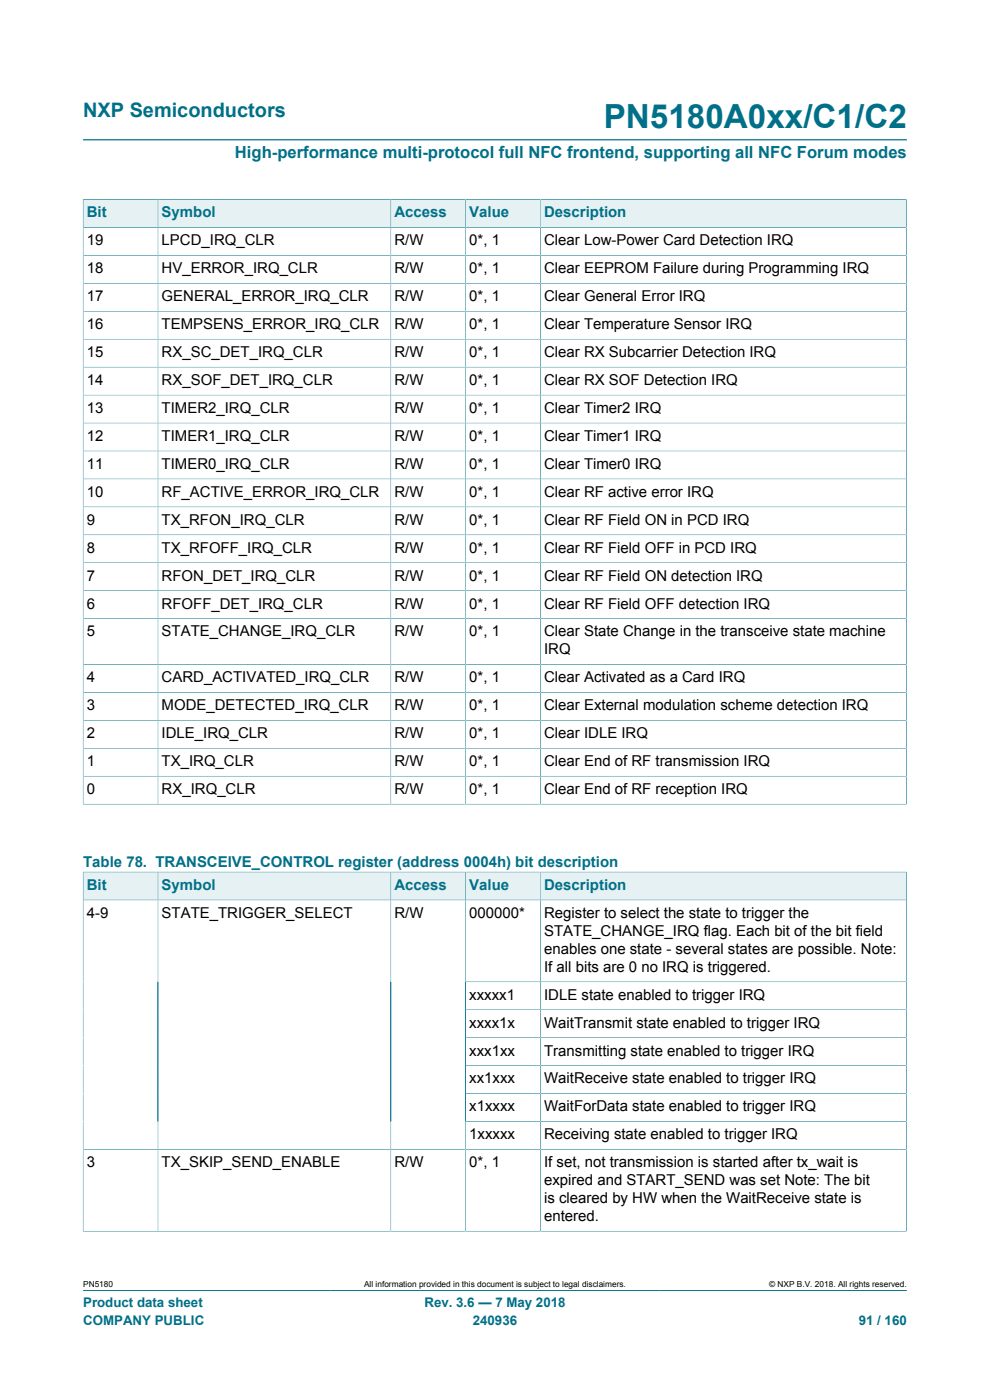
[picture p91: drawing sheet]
<svg xmlns="http://www.w3.org/2000/svg" width="210mm" height="297mm" viewBox="0 0 210 297" stroke-linecap="round" stroke-linejoin="round" font-family="sans-serif">
<defs><g id="words">
<text font-size="7.1" fill="#007088" x="128.1" y="27.2">PN5180A0xx/C1/C2</text>
<text font-size="4.2" fill="#007088" x="17.6" y="24.8">NXP Semiconductors</text>
<text font-size="3.5" fill="#007088" x="49.8" y="33.5">High-performance multi-protocol full NFC frontend, supporting all NFC Forum modes</text>
<g font-size="3.2" fill="#007088">
<text x="18.4" y="46.1">Bit</text>
<text x="34.3" y="46.1">Symbol</text>
<text x="83.7" y="46.1">Access</text>
<text x="99.6" y="46.1">Value</text>
<text x="115.4" y="46.1">Description</text>
<text x="17.6" y="183.9">Table 78. TRANSCEIVE_CONTROL register (address 0004h) bit description</text>
<text x="18.4" y="188.8">Bit</text>
<text x="34.3" y="188.8">Symbol</text>
<text x="83.7" y="188.8">Access</text>
<text x="99.6" y="188.8">Value</text>
<text x="115.4" y="188.8">Description</text>
</g>
<g font-size="3.2">
<text x="18.4" y="52">19</text>
<text x="34.3" y="52">LPCD_IRQ_CLR</text>
<text x="83.7" y="52">R/W</text>
<text x="99.6" y="52">0*, 1</text>
<text x="115.4" y="52">Clear Low-Power Card Detection IRQ</text>
<text x="18.4" y="58">18</text>
<text x="34.3" y="58">HV_ERROR_IRQ_CLR</text>
<text x="83.7" y="58">R/W</text>
<text x="99.6" y="58">0*, 1</text>
<text x="115.4" y="58">Clear EEPROM Failure during Programming IRQ</text>
<text x="18.4" y="63.9">17</text>
<text x="34.3" y="63.9">GENERAL_ERROR_IRQ_CLR</text>
<text x="83.7" y="63.9">R/W</text>
<text x="99.6" y="63.9">0*, 1</text>
<text x="115.4" y="63.9">Clear General Error IRQ</text>
<text x="18.4" y="69.8">16</text>
<text x="34.3" y="69.8">TEMPSENS_ERROR_IRQ_CLR</text>
<text x="83.7" y="69.8">R/W</text>
<text x="99.6" y="69.8">0*, 1</text>
<text x="115.4" y="69.8">Clear Temperature Sensor IRQ</text>
<text x="18.4" y="75.8">15</text>
<text x="34.3" y="75.8">RX_SC_DET_IRQ_CLR</text>
<text x="83.7" y="75.8">R/W</text>
<text x="99.6" y="75.8">0*, 1</text>
<text x="115.4" y="75.8">Clear RX Subcarrier Detection IRQ</text>
<text x="18.4" y="81.7">14</text>
<text x="34.3" y="81.7">RX_SOF_DET_IRQ_CLR</text>
<text x="83.7" y="81.7">R/W</text>
<text x="99.6" y="81.7">0*, 1</text>
<text x="115.4" y="81.7">Clear RX SOF Detection IRQ</text>
<text x="18.4" y="87.6">13</text>
<text x="34.3" y="87.6">TIMER2_IRQ_CLR</text>
<text x="83.7" y="87.6">R/W</text>
<text x="99.6" y="87.6">0*, 1</text>
<text x="115.4" y="87.6">Clear Timer2 IRQ</text>
<text x="18.4" y="93.5">12</text>
<text x="34.3" y="93.5">TIMER1_IRQ_CLR</text>
<text x="83.7" y="93.5">R/W</text>
<text x="99.6" y="93.5">0*, 1</text>
<text x="115.4" y="93.5">Clear Timer1 IRQ</text>
<text x="18.4" y="99.5">11</text>
<text x="34.3" y="99.5">TIMER0_IRQ_CLR</text>
<text x="83.7" y="99.5">R/W</text>
<text x="99.6" y="99.5">0*, 1</text>
<text x="115.4" y="99.5">Clear Timer0 IRQ</text>
<text x="18.4" y="105.4">10</text>
<text x="34.3" y="105.4">RF_ACTIVE_ERROR_IRQ_CLR</text>
<text x="83.7" y="105.4">R/W</text>
<text x="99.6" y="105.4">0*, 1</text>
<text x="115.4" y="105.4">Clear RF active error IRQ</text>
<text x="18.4" y="111.3">9</text>
<text x="34.3" y="111.3">TX_RFON_IRQ_CLR</text>
<text x="83.7" y="111.3">R/W</text>
<text x="99.6" y="111.3">0*, 1</text>
<text x="115.4" y="111.3">Clear RF Field ON in PCD IRQ</text>
<text x="18.4" y="117.2">8</text>
<text x="34.3" y="117.2">TX_RFOFF_IRQ_CLR</text>
<text x="83.7" y="117.2">R/W</text>
<text x="99.6" y="117.2">0*, 1</text>
<text x="115.4" y="117.2">Clear RF Field OFF in PCD IRQ</text>
<text x="18.4" y="123.2">7</text>
<text x="34.3" y="123.2">RFON_DET_IRQ_CLR</text>
<text x="83.7" y="123.2">R/W</text>
<text x="99.6" y="123.2">0*, 1</text>
<text x="115.4" y="123.2">Clear RF Field ON detection IRQ</text>
<text x="18.4" y="129.1">6</text>
<text x="34.3" y="129.1">RFOFF_DET_IRQ_CLR</text>
<text x="83.7" y="129.1">R/W</text>
<text x="99.6" y="129.1">0*, 1</text>
<text x="115.4" y="129.1">Clear RF Field OFF detection IRQ</text>
<text x="18.4" y="135">5</text>
<text x="34.3" y="135">STATE_CHANGE_IRQ_CLR</text>
<text x="83.7" y="135">R/W</text>
<text x="99.6" y="135">0*, 1</text>
<text x="115.4" y="135">Clear State Change in the transceive state machine</text>
<text x="115.4" y="138.8">IRQ</text>
<text x="18.4" y="144.8">4</text>
<text x="34.3" y="144.8">CARD_ACTIVATED_IRQ_CLR</text>
<text x="83.7" y="144.8">R/W</text>
<text x="99.6" y="144.8">0*, 1</text>
<text x="115.4" y="144.8">Clear Activated as a Card IRQ</text>
<text x="18.4" y="150.7">3</text>
<text x="34.3" y="150.7">MODE_DETECTED_IRQ_CLR</text>
<text x="83.7" y="150.7">R/W</text>
<text x="99.6" y="150.7">0*, 1</text>
<text x="115.4" y="150.7">Clear External modulation scheme detection IRQ</text>
<text x="18.4" y="156.6">2</text>
<text x="34.3" y="156.6">IDLE_IRQ_CLR</text>
<text x="83.7" y="156.6">R/W</text>
<text x="99.6" y="156.6">0*, 1</text>
<text x="115.4" y="156.6">Clear IDLE IRQ</text>
<text x="18.4" y="162.5">1</text>
<text x="34.3" y="162.5">TX_IRQ_CLR</text>
<text x="83.7" y="162.5">R/W</text>
<text x="99.6" y="162.5">0*, 1</text>
<text x="115.4" y="162.5">Clear End of RF transmission IRQ</text>
<text x="18.4" y="168.5">0</text>
<text x="34.3" y="168.5">RX_IRQ_CLR</text>
<text x="83.7" y="168.5">R/W</text>
<text x="99.6" y="168.5">0*, 1</text>
<text x="115.4" y="168.5">Clear End of RF reception IRQ</text>
<text x="18.4" y="194.7">4-9</text>
<text x="34.3" y="194.7">STATE_TRIGGER_SELECT</text>
<text x="83.7" y="194.7">R/W</text>
<text x="99.6" y="194.7">000000*</text>
<text x="115.4" y="194.7">Register to select the state to trigger the</text>
<text x="115.4" y="198.5">STATE_CHANGE_IRQ flag. Each bit of the bit field</text>
<text x="115.4" y="202.3">enables one state - several states are possible. Note:</text>
<text x="115.4" y="206.1">If all bits are 0 no IRQ is triggered.</text>
<text x="99.6" y="212.1">xxxxx1</text>
<text x="115.4" y="212.1">IDLE state enabled to trigger IRQ</text>
<text x="99.6" y="218">xxxx1x</text>
<text x="115.4" y="218">WaitTransmit state enabled to trigger IRQ</text>
<text x="99.6" y="223.9">xxx1xx</text>
<text x="115.4" y="223.9">Transmitting state enabled to trigger IRQ</text>
<text x="99.6" y="229.8">xx1xxx</text>
<text x="115.4" y="229.8">WaitReceive state enabled to trigger IRQ</text>
<text x="99.6" y="235.8">x1xxxx</text>
<text x="115.4" y="235.8">WaitForData state enabled to trigger IRQ</text>
<text x="99.6" y="241.7">1xxxxx</text>
<text x="115.4" y="241.7">Receiving state enabled to trigger IRQ</text>
<text x="18.4" y="247.6">3</text>
<text x="34.3" y="247.6">TX_SKIP_SEND_ENABLE</text>
<text x="83.7" y="247.6">R/W</text>
<text x="99.6" y="247.6">0*, 1</text>
<text x="115.4" y="247.6">If set, not transmission is started after tx_wait is</text>
<text x="115.4" y="251.4">expired and START_SEND was set Note: The bit</text>
<text x="115.4" y="255.2">is cleared by HW when the WaitReceive state is</text>
<text x="115.4" y="259.1">entered.</text>
</g>
<g font-size="2.8" fill="#007088">
<text x="17.6" y="277.3">Product data sheet</text>
<text x="17.6" y="281">COMPANY PUBLIC</text>
<text x="90" y="277.3">Rev. 3.6 — 7 May 2018</text>
<text x="100.3" y="281">240936</text>
<text x="182.2" y="281">91 / 160</text>
</g>
<g font-size="1.8">
<text x="17.6" y="273.1">PN5180</text>
<text x="77.2" y="273.1">All information provided in this document is subject to legal disclaimers.</text>
<text x="163.2" y="273.1">© NXP B.V. 2018. All rights reserved.</text>
</g>
</g></defs>
<path d="M17.6 29.7h174.8M17.6 273.8h174.8" fill="none" stroke="#007088" stroke-width=".21"/>
<path d="M17.7 42.4h15.7v5.8h-15.7z" fill="#e6f1f3"/>
<path d="M17.6 42.3v6h15.9v-6h-15.9" fill="none" stroke="#007088" stroke-width=".21"/>
<path d="M33.6 42.4h49.2v5.8h-49.2z" fill="#e6f1f3"/>
<path d="M33.5 42.3h49.4v6h-49.4z" fill="none" stroke="#007088" stroke-width=".21"/>
<path d="M83 42.4h15.7v5.8h-15.7z" fill="#e6f1f3"/>
<path d="M82.9 42.3h15.9v6h-15.9z" fill="none" stroke="#007088" stroke-width=".21"/>
<path d="M98.8 42.4h15.8v5.8h-15.8z" fill="#e6f1f3"/>
<path d="M98.8 42.3h15.9v6h-15.9z" fill="none" stroke="#007088" stroke-width=".21"/>
<path d="M114.7 42.4h77.5v5.8h-77.5z" fill="#e6f1f3"/>
<g fill="none" stroke="#007088" stroke-width=".21">
<path d="M17.6 54.2h174.7M33.5 48.3v122.3M82.9 48.3v122.3M98.8 48.3v122.3M192.3 42.3v128.4M192.3 48.3h-174.7v122.4M192.3 42.3h-77.6v128.3M17.6 60.1h174.7M17.6 66h174.7M17.6 72h174.7M17.6 77.9h174.7M17.6 83.8h174.7"/>
<path d="M17.6 89.7h174.7M17.6 95.7h174.7M17.6 101.6h174.7M17.6 107.5h174.7M17.6 113.5h174.7M17.6 119.4h174.7M17.6 125.3h174.7M17.6 131.2h174.7M17.6 141h174.7M17.6 146.9h174.7M17.6 152.8h174.7M17.6 158.7h174.7"/>
<path d="M17.6 170.6h174.7M17.6 164.7h174.7"/>
</g>
<path d="M17.7 185.1h15.7v5.8h-15.7z" fill="#e6f1f3"/>
<path d="M17.6 184.9v6h15.9v-5.9h-15.9" fill="none" stroke="#007088" stroke-width=".21"/>
<path d="M33.6 185.1h49.2v5.8h-49.2z" fill="#e6f1f3"/>
<path d="M33.5 185h49.4v5.9h-49.4z" fill="none" stroke="#007088" stroke-width=".21"/>
<path d="M83 185.1h15.7v5.8h-15.7z" fill="#e6f1f3"/>
<path d="M82.9 185h15.9v5.9h-15.9z" fill="none" stroke="#007088" stroke-width=".21"/>
<path d="M98.8 185.1h15.8v5.8h-15.8z" fill="#e6f1f3"/>
<path d="M98.8 185h15.9v5.9h-15.9z" fill="none" stroke="#007088" stroke-width=".21"/>
<path d="M114.7 185.1h77.5v5.8h-77.5z" fill="#e6f1f3"/>
<g fill="none" stroke="#007088" stroke-width=".21">
<path d="M33.5 190.9v70.3M82.9 190.9v70.3M98.8 190.9v70.3M192.3 184.9v76.4M192.3 190.9h-174.7v70.4M192.3 185h-77.6v76.2M98.8 208.3h93.5M98.8 214.2h93.5M98.8 220.1h93.5M98.8 226.1h93.5M98.8 232h93.5M98.8 237.9h93.5"/>
<path d="M17.6 243.8h174.7M17.6 261.2h174.7"/>
</g>
<use href="#words"/>
</svg>
